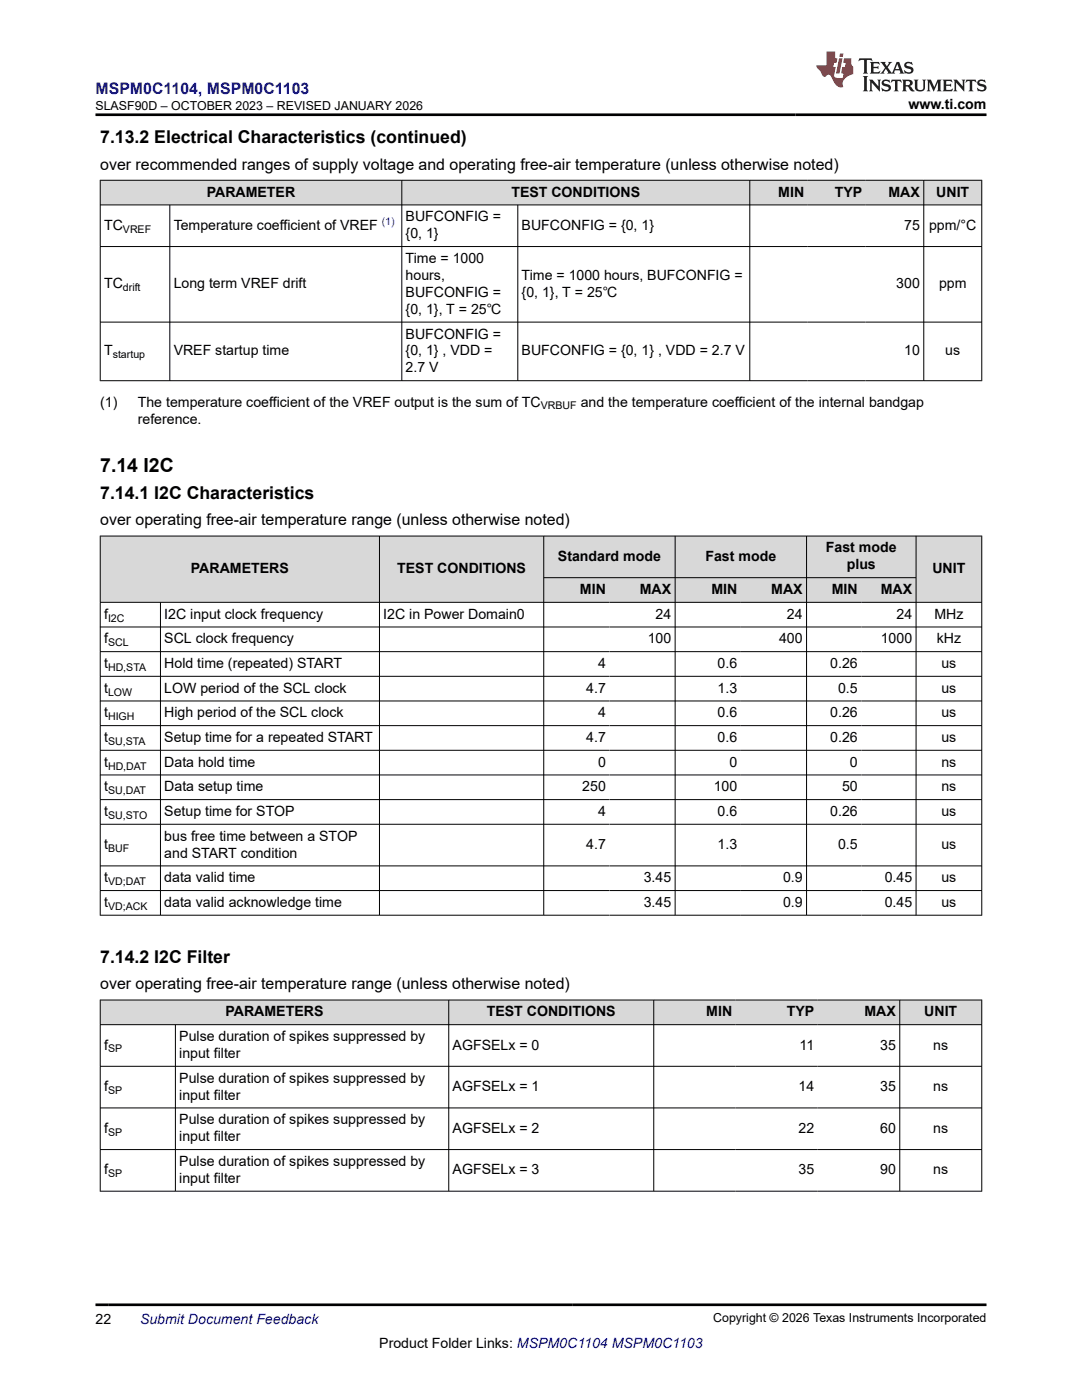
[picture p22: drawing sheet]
<svg xmlns="http://www.w3.org/2000/svg" width="216mm" height="279mm" viewBox="0 0 216 279" stroke-linecap="round" stroke-linejoin="round" font-family="sans-serif">
<defs><g id="words">
<text font-size="3.9" x="20" y="94.1">7.14 I2C</text>
<g font-size="3.5">
<text x="20" y="28.5">7.13.2 Electrical Characteristics (continued)</text>
<text x="20" y="99.5">7.14.1 I2C Characteristics</text>
<text x="20" y="192.1">7.14.2 I2C Filter</text>
</g>
<text font-size="3.2" fill="#00f" x="19" y="18.7">MSPM0C1104, MSPM0C1103</text>
<g font-size="3.2">
<text x="20" y="33.9">over recommended ranges of supply voltage and operating free-air temperature (unless otherwise noted)</text>
<text x="20" y="104.9">over operating free-air temperature range (unless otherwise noted)</text>
<text x="20" y="197.5">over operating free-air temperature range (unless otherwise noted)</text>
</g>
<g font-size="2.8">
<text x="181.3" y="21.8">www.ti.com</text>
<text x="41.3" y="39.2">PARAMETER</text>
<text x="102" y="39.2">TEST CONDITIONS</text>
<text x="155.3" y="39.2">MIN</text>
<text x="166.6" y="39.2">TYP</text>
<text x="177.3" y="39.2">MAX</text>
<text x="186.8" y="39.2">UNIT</text>
<text x="20.8" y="45.9">TC</text>
<text x="34.7" y="45.9">Temperature coefficient of VREF</text>
<text x="80.9" y="44.2">BUFCONFIG =</text>
<text x="80.9" y="47.6">{0, 1}</text>
<text x="104.1" y="45.9">BUFCONFIG = {0, 1}</text>
<text x="180.4" y="45.9">75</text>
<text x="185.4" y="45.9">ppm/°C</text>
<text x="80.9" y="52.5">Time = 1000</text>
<text x="20.8" y="57.6">TC</text>
<text x="34.7" y="57.6">Long term VREF drift</text>
<text x="80.9" y="55.9">hours,</text>
<text x="80.9" y="59.3">BUFCONFIG =</text>
<text x="104.1" y="55.9">Time = 1000 hours, BUFCONFIG =</text>
<text x="104.1" y="59.3">{0, 1}, T = 25℃</text>
<text x="178.9" y="57.6">300</text>
<text x="187.4" y="57.6">ppm</text>
<text x="80.9" y="62.6">{0, 1}, T = 25℃</text>
<text x="20.8" y="70.9">T</text>
<text x="34.7" y="70.9">VREF startup time</text>
<text x="80.9" y="67.6">BUFCONFIG =</text>
<text x="80.9" y="70.9">{0, 1} , VDD =</text>
<text x="104.1" y="70.9">BUFCONFIG = {0, 1} , VDD = 2.7 V</text>
<text x="180.4" y="70.9">10</text>
<text x="188.6" y="70.9">us</text>
<text x="80.9" y="74.3">2.7 V</text>
<text x="20" y="81.1">(1)</text>
<text x="27.5" y="81.1">The temperature coefficient of the VREF output is the sum of TC</text>
<text x="115.9" y="81.1">and the temperature coefficient of the internal bandgap</text>
<text x="27.5" y="84.5">reference.</text>
<text x="111.3" y="111.9">Standard mode</text>
<text x="140.8" y="111.9">Fast mode</text>
<text x="164.8" y="110.3">Fast mode</text>
<text x="169" y="113.6">plus</text>
<text x="38.1" y="114.4">PARAMETERS</text>
<text x="79.3" y="114.4">TEST CONDITIONS</text>
<text x="115.7" y="118.6">MIN</text>
<text x="127.7" y="118.6">MAX</text>
<text x="142" y="118.6">MIN</text>
<text x="153.9" y="118.6">MAX</text>
<text x="166" y="118.6">MIN</text>
<text x="175.8" y="118.6">MAX</text>
<text x="186.1" y="114.4">UNIT</text>
<text x="20.8" y="123.5">f</text>
<text x="32.8" y="123.5">I2C input clock frequency</text>
<text x="76.5" y="123.5">I2C in Power Domain0</text>
<text x="130.8" y="123.5">24</text>
<text x="157" y="123.5">24</text>
<text x="178.9" y="123.5">24</text>
<text x="186.4" y="123.5">MHz</text>
<text x="20.8" y="128.4">f</text>
<text x="32.8" y="128.4">SCL clock frequency</text>
<text x="129.2" y="128.4">100</text>
<text x="155.5" y="128.4">400</text>
<text x="175.7" y="128.4">1000</text>
<text x="186.9" y="128.4">kHz</text>
<text x="20.8" y="133.3">t</text>
<text x="32.8" y="133.3">Hold time (repeated) START</text>
<text x="119.3" y="133.3">4</text>
<text x="143.2" y="133.3">0.6</text>
<text x="165.7" y="133.3">0.26</text>
<text x="187.9" y="133.3">us</text>
<text x="20.8" y="138.2">t</text>
<text x="20.8" y="143.2">t</text>
<text x="32.8" y="138.2">LOW period of the SCL clock</text>
<text x="32.8" y="143.2">High period of the SCL clock</text>
<text x="117" y="138.2">4.7</text>
<text x="119.3" y="143.2">4</text>
<text x="143.2" y="138.2">1.3</text>
<text x="143.2" y="143.2">0.6</text>
<text x="165.7" y="143.2">0.26</text>
<text x="167.2" y="138.2">0.5</text>
<text x="187.9" y="138.2">us</text>
<text x="187.9" y="143.2">us</text>
<text x="20.8" y="148.1">t</text>
<text x="32.8" y="148.1">Setup time for a repeated START</text>
<text x="117" y="148.1">4.7</text>
<text x="143.2" y="148.1">0.6</text>
<text x="165.7" y="148.1">0.26</text>
<text x="187.9" y="148.1">us</text>
<text x="20.8" y="153">t</text>
<text x="32.8" y="153">Data hold time</text>
<text x="119.3" y="153">0</text>
<text x="145.6" y="153">0</text>
<text x="169.6" y="153">0</text>
<text x="187.9" y="153">ns</text>
<text x="20.8" y="157.9">t</text>
<text x="32.8" y="157.9">Data setup time</text>
<text x="116.2" y="157.9">250</text>
<text x="142.4" y="157.9">100</text>
<text x="168" y="157.9">50</text>
<text x="187.9" y="157.9">ns</text>
<text x="20.8" y="162.9">t</text>
<text x="32.8" y="162.9">Setup time for STOP</text>
<text x="32.8" y="167.8">bus free time between a STOP</text>
<text x="119.3" y="162.9">4</text>
<text x="143.2" y="162.9">0.6</text>
<text x="165.7" y="162.9">0.26</text>
<text x="187.9" y="162.9">us</text>
<text x="20.8" y="169.5">t</text>
<text x="32.8" y="171.2">and START condition</text>
<text x="117" y="169.5">4.7</text>
<text x="143.2" y="169.5">1.3</text>
<text x="167.2" y="169.5">0.5</text>
<text x="187.9" y="169.5">us</text>
<text x="20.8" y="176.1">t</text>
<text x="32.8" y="176.1">data valid time</text>
<text x="128.5" y="176.1">3.45</text>
<text x="156.2" y="176.1">0.9</text>
<text x="176.5" y="176.1">0.45</text>
<text x="187.9" y="176.1">us</text>
<text x="20.8" y="181">t</text>
<text x="32.8" y="181">data valid acknowledge time</text>
<text x="128.5" y="181">3.45</text>
<text x="156.2" y="181">0.9</text>
<text x="176.5" y="181">0.45</text>
<text x="187.9" y="181">us</text>
<text x="45" y="202.8">PARAMETERS</text>
<text x="97.1" y="202.8">TEST CONDITIONS</text>
<text x="140.9" y="202.8">MIN</text>
<text x="157" y="202.8">TYP</text>
<text x="172.5" y="202.8">MAX</text>
<text x="184.4" y="202.8">UNIT</text>
<text x="20.8" y="209.5">f</text>
<text x="35.8" y="207.8">Pulse duration of spikes suppressed by</text>
<text x="90.3" y="209.5">AGFSELx = 0</text>
<text x="159.5" y="209.5">11</text>
<text x="175.6" y="209.5">35</text>
<text x="186.2" y="209.5">ns</text>
<text x="35.8" y="211.2">input filter</text>
<text x="20.8" y="217.8">f</text>
<text x="35.8" y="216.1">Pulse duration of spikes suppressed by</text>
<text x="35.8" y="219.5">input filter</text>
<text x="90.3" y="217.8">AGFSELx = 1</text>
<text x="159.3" y="217.8">14</text>
<text x="175.6" y="217.8">35</text>
<text x="186.2" y="217.8">ns</text>
<text x="20.8" y="226.1">f</text>
<text x="35.8" y="224.4">Pulse duration of spikes suppressed by</text>
<text x="35.8" y="227.8">input filter</text>
<text x="90.3" y="226.1">AGFSELx = 2</text>
<text x="159.3" y="226.1">22</text>
<text x="175.6" y="226.1">60</text>
<text x="186.2" y="226.1">ns</text>
<text x="35.8" y="232.7">Pulse duration of spikes suppressed by</text>
<text x="20.8" y="234.4">f</text>
<text x="35.8" y="236.1">input filter</text>
<text x="90.3" y="234.4">AGFSELx = 3</text>
<text x="159.3" y="234.4">35</text>
<text x="175.6" y="234.4">90</text>
<text x="186.2" y="234.4">ns</text>
<text x="19" y="264.2">22</text>
<text x="75.7" y="269">Product Folder Links: MSPM0C1104 MSPM0C1103</text>
</g>
<text font-size="2.8" fill="#00f" x="27.9" y="264.2">Submit Document Feedback</text>
<g font-size="2.5">
<text x="19" y="21.9">SLASF90D – OCTOBER 2023 – REVISED JANUARY 2026</text>
<text x="142.3" y="263.9">Copyright © 2026 Texas Instruments Incorporated</text>
</g>
<g font-size="2.1">
<text x="24.5" y="46.4">VREF</text>
<text x="24.5" y="58.1">drift</text>
<text x="22.5" y="71.5">startup</text>
<text x="107.9" y="81.7">VRBUF</text>
<text x="21.6" y="124">I2C</text>
<text x="21.6" y="129">SCL</text>
<text x="21.6" y="133.9">HD,STA</text>
<text x="21.6" y="138.8">LOW</text>
<text x="21.6" y="143.7">HIGH</text>
<text x="21.6" y="148.7">SU,STA</text>
<text x="21.6" y="153.6">HD,DAT</text>
<text x="21.6" y="158.5">SU,DAT</text>
<text x="21.6" y="163.4">SU,STO</text>
<text x="21.6" y="170">BUF</text>
<text x="21.6" y="176.6">VD;DAT</text>
<text x="21.6" y="181.6">VD;ACK</text>
<text x="21.6" y="210">SP</text>
<text x="21.6" y="218.3">SP</text>
<text x="21.6" y="226.6">SP</text>
<text x="21.6" y="235">SP</text>
</g>
<text font-size="2.1" fill="#00f" x="76.2" y="44.9">(1)</text>
</g></defs>
<g fill="#d8d8d8">
<path d="M20 36h175.9v4.9h-175.9z" fill-rule="evenodd"/>
<path d="M20.1 36h60v4.8h-60z" fill-rule="evenodd"/>
<path d="M80.2 36h69.3v4.8h-69.3z" fill-rule="evenodd"/>
<path d="M149.7 36h11.5v4.8h-11.5z" fill-rule="evenodd"/>
<path d="M161.2 36h11.6v4.8h-11.6z" fill-rule="evenodd"/>
<path d="M172.8 36h11.5v4.8h-11.5z" fill-rule="evenodd"/>
<path d="M184.4 36h11.4v4.8h-11.4z" fill-rule="evenodd"/>
</g>
<path d="M19.9 36h176.1M20 35.9v40.1M80.2 35.9v40.1M149.6 35.9v40.1M184.3 35.9v40.1M195.9 35.9v40.1M19.9 40.9h176.1M19.9 49.2h176.1M33.9 40.9v35.1M103.3 40.9v35.1M19.9 64.3h176.1M19.9 76h176.1" fill="none" stroke="#000" stroke-width=".2"/>
<g fill="#d8d8d8">
<path d="M20 107h175.9v8.3h-175.9z" fill-rule="evenodd"/>
<path d="M20.1 107h55.6v13.1h-55.6z" fill-rule="evenodd"/>
<path d="M75.8 107h32.6v13.1h-32.6z" fill-rule="evenodd"/>
<path d="M108.6 107h26.1v8.2h-26.1z" fill-rule="evenodd"/>
<path d="M134.8 107h26.1v8.2h-26.1z" fill-rule="evenodd"/>
<path d="M161 107h21.7v8.2h-21.7z" fill-rule="evenodd"/>
<path d="M182.9 107h12.9v13.1h-12.9z" fill-rule="evenodd"/>
<path d="M108.6 115.3h13v4.8h-13z" fill-rule="evenodd"/>
<path d="M121.6 115.3h13.1v4.8h-13.1z" fill-rule="evenodd"/>
<path d="M134.8 115.3h13v4.8h-13z" fill-rule="evenodd"/>
<path d="M147.8 115.3h13.1v4.8h-13.1z" fill-rule="evenodd"/>
<path d="M161 115.3h10.9v4.8h-10.9z" fill-rule="evenodd"/>
<path d="M171.9 115.3h10.8v4.8h-10.8z" fill-rule="evenodd"/>
</g>
<g fill="none" stroke="#000" stroke-width=".2">
<path d="M19.9 107h176.1M20 106.9v75.8M75.7 106.9v75.8M108.5 106.9v75.8M108.5 115.3h74.4M134.7 106.9v75.8M160.9 106.9v75.8M182.8 106.9v75.8M195.9 106.9v75.8M19.9 120.2h176.1M19.9 125.1h176.1M19.9 130.1h176.1"/>
<path d="M19.9 135h176.1M19.9 139.9h176.1M32 120.2v62.5M19.9 144.8h176.1M19.9 149.7h176.1M19.9 154.7h176.1M19.9 159.6h176.1M19.9 164.5h176.1M19.9 172.8h176.1M19.9 177.7h176.1M19.9 182.7h176.1"/>
</g>
<g fill="#d8d8d8">
<path d="M20 199.6h175.9v4.9h-175.9z" fill-rule="evenodd"/>
<path d="M20.1 199.6h69.4v4.8h-69.4z" fill-rule="evenodd"/>
<path d="M89.6 199.6h40.8v4.8h-40.8z" fill-rule="evenodd"/>
<path d="M130.5 199.6h16.3v4.8h-16.3z" fill-rule="evenodd"/>
<path d="M146.8 199.6h16.4v4.8h-16.4z" fill-rule="evenodd"/>
<path d="M163.2 199.6h16.3v4.8h-16.3z" fill-rule="evenodd"/>
<path d="M179.6 199.6h16.2v4.8h-16.2z" fill-rule="evenodd"/>
</g>
<path d="M19.9 199.6h176.1M20 199.5v38.3M89.5 199.5v38.3M130.4 199.5v38.3M179.5 199.5v38.3M195.9 199.5v38.3M19.9 204.5h176.1M19.9 212.8h176.1M35 204.5v33.3M19.9 221.1h176.1M19.9 229.4h176.1M19.9 237.7h176.1" fill="none" stroke="#000" stroke-width=".2"/>
<path d="M171.5 11.6l-.2 .6 .5-.2h.6v.1v2.2l-.2 .4h1l-.2-.4v-2.2v-.1h.5l.6 .2-.2-.6zM173.6 12.4l.2 .3v1.6l-.2 .4h1.9l.1-.6a1.08 1.08 0 0 1-1.3 .2v-.7h.6l.4 .2v-.7l-.4 .2h-.6v-.5l.2-.2a1 1 0 0 1 1 .3l-.1-.5zM175.7 12.4l.9 1.1-1 1.2h.9l-.2-.2 .5-.8 .4 .8-.2 .2h1.6l-.2-.2 .2-.5h.9l.1 .5-.1 .2h.9l-.2-.4-.8-1.9h-.5l-.9 2.1-.9-1.1 .9-1h-.8l.2 .2-.4 .6-.4-.6 .2-.2zM179 12.8l.4 1h-.7zM180.7 12.5a.65 .65 0 0 0-.2 .7 .65 .65 0 0 0 .6 .5l.6 .1 .1 .3a.79 .79 0 0 1-.7 .4 .79 .79 0 0 1-.7-.5l.1 .7 .2-.1a.93 .93 0 0 0 1.1 0 .93 .93 0 0 0 .4-.9 1.46 1.46 0 0 0-1.2-.6l-.1-.3a1.09 1.09 0 0 1 1.2 .2l-.2-.6-.1 .1-.5-.2zM172.2 15.2l.2 .4v2.2l-.2 .4h1l-.2-.4v-2.2l.2-.4zM173.4 15.9l.2 .4v1.5l-.2 .4h.8l-.3-.4 .1-1.3 1.6 1.8v-2l.2-.4h-.7l.1 .2 .1 1.1-1.2-1.3zM176.2 16a.65 .65 0 0 0-.2 .8 .65 .65 0 0 0 .6 .4l.6 .2 .1 .2a.79 .79 0 0 1-.7 .4 .79 .79 0 0 1-.7-.5l.1 .7 .2-.1a.93 .93 0 0 0 1.1 .1 .93 .93 0 0 0 .4-1 1.46 1.46 0 0 0-1.2-.5l-.1-.4a1.09 1.09 0 0 1 1.2 .2l-.1-.6-.2 .1-.5-.1zM177.9 15.9l-.1 .6a.63 .63 0 0 1 .8-.3v1.6l-.3 .4h1l-.2-.4v-1.6a.66 .66 0 0 1 .8 .3l-.1-.6zM180 15.9l.2 .4v1.5l-.2 .4h1l-.2-.2-.1-.7h.5l.1 .2a.79 .79 0 0 0 1.2 .6l-1-.9a.61 .61 0 0 0 .6-.6 .61 .61 0 0 0-.5-.7zM180.8 16.2h.1a.47 .47 0 0 1 .5 .1 .47 .47 0 0 1 .1 .5l-.1 .1-.7 .1zM182.3 15.9l.2 .2a2.27 2.27 0 0 0 .4 2 1.04 1.04 0 0 0 1.7-.7v-1.3l.2-.2h-.8l.2 .4v1.1a.6 .6 0 0 1-.6 .6 .6 .6 0 0 1-.6-.6v-1.1l.3-.4zM184.9 15.9l.2 .4v1.5l-.2 .4h.8l-.3-.4v-1.4l.9 1.9 .9-1.9v1.4l-.3 .4h1l-.2-.4v-1.5l.2-.4h-.8l-.7 1.5-.6-1.5zM188.1 15.9l.2 .4v1.5l-.2 .4h1.9l.1-.6a1.09 1.09 0 0 1-1.3 .2v-.7h.6l.4 .2v-.6l-.4 .2h-.6v-.6l.2-.1a1.01 1.01 0 0 1 1 .3l-.1-.6zM190.2 15.9l.3 .4v1.5l-.3 .4h.8l-.2-.4v-1.3l1.6 1.8v-2l.2-.4h-.7l.2 .2v1.1l-1.2-1.3zM192.8 15.9l-.1 .6a.63 .63 0 0 1 .8-.3v1.6l-.3 .4h1l-.2-.4v-1.6a.66 .66 0 0 1 .8 .3l-.1-.6zM195.2 16a.65 .65 0 0 0-.2 .8 .65 .65 0 0 0 .6 .4l.6 .2 .2 .2a.79 .79 0 0 1-.7 .4 .79 .79 0 0 1-.7-.5l.1 .7 .2-.1a.93 .93 0 0 0 1 .1 .93 .93 0 0 0 .5-1 1.46 1.46 0 0 0-1.3-.5v-.4a1.09 1.09 0 0 1 1.2 .2l-.2-.6-.2 .1-.5-.1z" fill="#231f20"/>
<path d="M164.9 10.3v2.7h-2l.1 .4 .8 1a.95 .95 0 0 0 1 .9 .59 .59 0 0 1 .5-.4 .59 .59 0 0 1 .5 .3l.4 .8a1.59 1.59 0 0 0 2.1 1.4 1.61 1.61 0 0 1 1-2.3l1-.3-.1-1.5a1.59 1.59 0 0 1-.3-1.7h-1.5l-.2 .9h.6l-.2 .9h-.5l-.2 .9v.3l.4 .1-.1 .9h-.7a.73 .73 0 0 1-1-.7l.3-1.5h-.5l.1-.9h.5l.2-.9h-.5v-1.3zM167.4 11.6l-.6 3.1h.7l.6-3.1zM167.6 10.7l-.1 .6h.7l.1-.6z" fill="#ed1c24"/>
<path d="M19 22.9h177.8M19 260.4h177.8" fill="none" stroke="#000" stroke-width=".53"/>
<use href="#words"/>
</svg>
